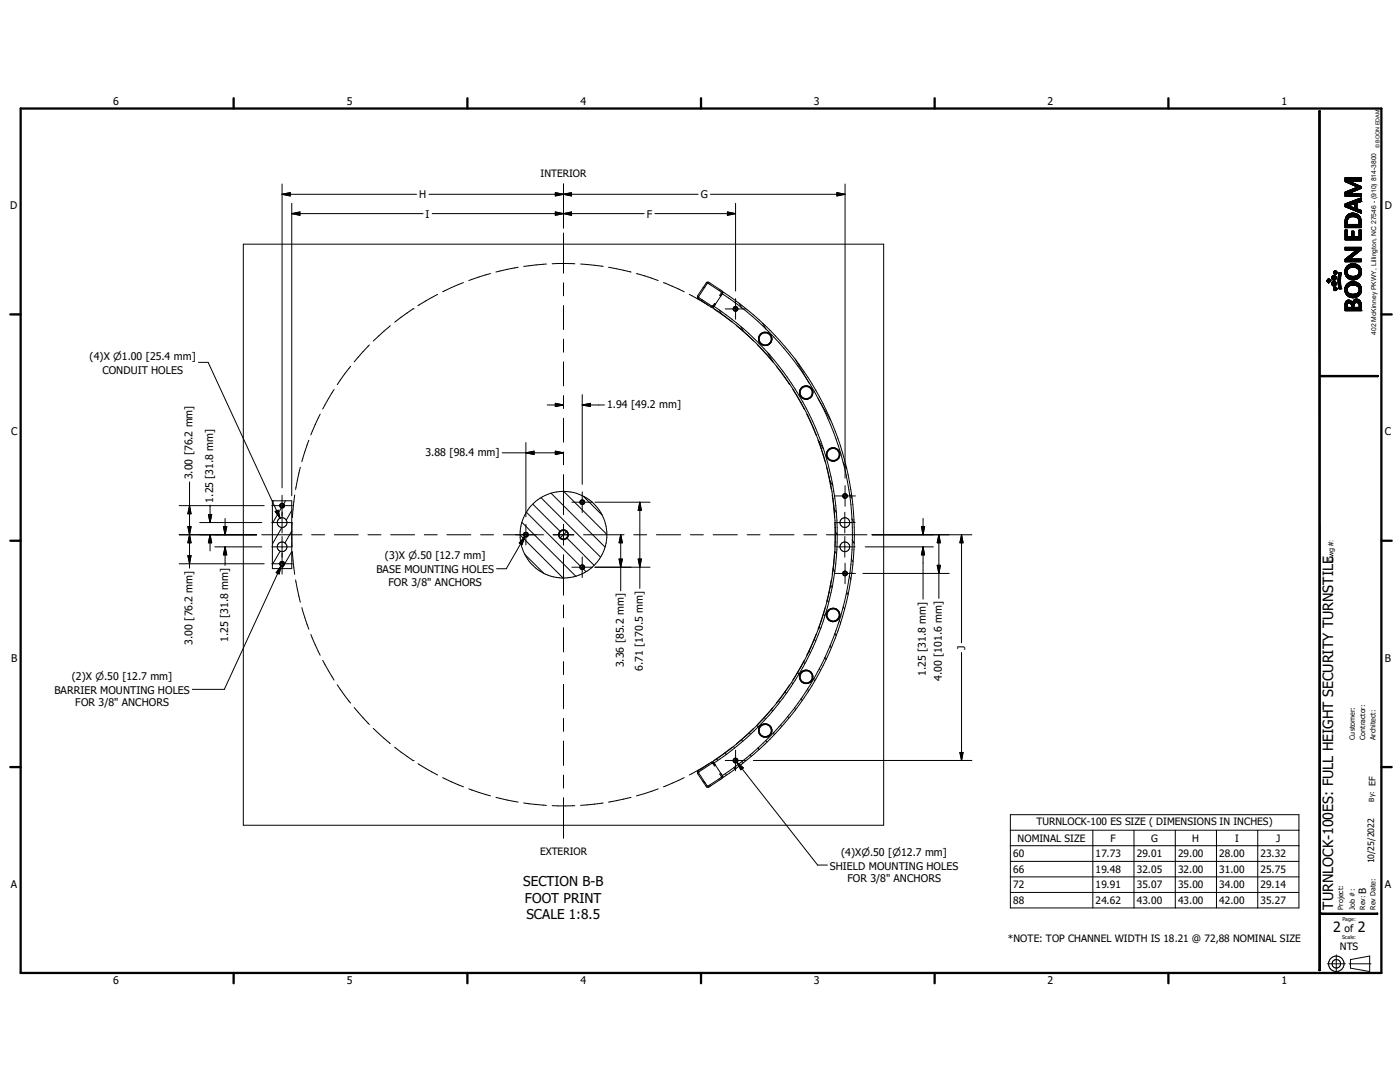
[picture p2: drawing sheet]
<svg xmlns="http://www.w3.org/2000/svg" width="279mm" height="216mm" viewBox="0 0 279 216" stroke-linecap="round" stroke-linejoin="round" font-family="sans-serif">
<defs><g id="words">
<g font-size="2.8">
<text x="266.1" y="181.5" transform="rotate(-90 266.1 181.5)">TURNLOCK-100ES: FULL HEIGHT SECURITY TURNSTILE</text>
<text x="266.1" y="186">2</text>
<text x="271" y="186">2</text>
</g>
<g font-size="2.7">
<text x="104.4" y="176.9">SECTION B-B</text>
<text x="104.8" y="180.1">FOOT PRINT</text>
<text x="105.1" y="183.3">SCALE 1:8.5</text>
</g>
<g font-size="2.1">
<text x="22.6" y="21">6</text>
<text x="69.2" y="21">5</text>
<text x="115.8" y="21">4</text>
<text x="162.4" y="21">3</text>
<text x="209.1" y="21">2</text>
<text x="255.7" y="21">1</text>
<text x="2" y="41.7">D</text>
<text x="83.6" y="39.5">H</text>
<text x="139.9" y="39.5">G</text>
<text x="276.3" y="41.7">D</text>
<text x="84.9" y="43.4">I</text>
<text x="129.1" y="43.4">F</text>
<text x="17.9" y="71.8">(4)X n1.00 [25.4 mm]</text>
<text x="20.4" y="74.6">CONDUIT HOLES</text>
<text x="121.2" y="81.4">1.94 [49.2 mm]</text>
<text x="2.2" y="86.9">C</text>
<text x="276.3" y="86.9">C</text>
<text x="38.4" y="95.7" transform="rotate(-90 38.4 95.7)">3.00 [76.2 mm]</text>
<text x="84.9" y="91">3.88 [98.4 mm]</text>
<text x="42.5" y="100.3" transform="rotate(-90 42.5 100.3)">1.25 [31.8 mm]</text>
<text x="76.8" y="111.6">(3)X n.50 [12.7 mm]</text>
<text x="75.1" y="114.4">BASE MOUNTING HOLES</text>
<text x="77.6" y="116.9">FOR 3/8&quot; ANCHORS</text>
<text x="38.4" y="128.6" transform="rotate(-90 38.4 128.6)">3.00 [76.2 mm]</text>
<text x="45.5" y="128.1" transform="rotate(-90 45.5 128.1)">1.25 [31.8 mm]</text>
<text x="192.6" y="129.7" transform="rotate(-90 192.6 129.7)">J</text>
<text x="2.2" y="132">B</text>
<text x="14.4" y="135.6">(2)X n.50 [12.7 mm]</text>
<text x="124.5" y="133.2" transform="rotate(-90 124.5 133.2)">3.36 [85.2 mm]</text>
<text x="128.3" y="133.8" transform="rotate(-90 128.3 133.8)">6.71 [170.5 mm]</text>
<text x="184.8" y="134.8" transform="rotate(-90 184.8 134.8)">1.25 [31.8 mm]</text>
<text x="188" y="135.8" transform="rotate(-90 188 135.8)">4.00 [101.6 mm]</text>
<text x="276.3" y="132">B</text>
<text x="10.9" y="138.4">BARRIER MOUNTING HOLES</text>
<text x="15" y="141">FOR 3/8&quot; ANCHORS</text>
<text x="165.6" y="173.5">SHIELD MOUNTING HOLES</text>
<text x="167.9" y="170.7">(4)Xn.50 [n12.7 mm]</text>
<text x="2.2" y="177.2">A</text>
<text x="169.1" y="176">FOR 3/8&quot; ANCHORS</text>
<text x="276.3" y="177.2">A</text>
<text x="22.6" y="196.3">6</text>
<text x="69.2" y="196.3">5</text>
<text x="115.8" y="196.3">4</text>
<text x="162.4" y="196.4">3</text>
<text x="209.1" y="196.4">2</text>
<text x="255.7" y="196.3">1</text>
</g>
<g font-size="2">
<text x="107.9" y="35.2">INTERIOR</text>
<text x="203.1" y="167.9">NOMINAL SIZE</text>
<text x="206.9" y="164.7">TURNLOCK-100 ES SIZE ( DIMENSIONS IN INCHES)</text>
<text x="221.7" y="167.9">F</text>
<text x="229.7" y="167.9">G</text>
<text x="238" y="167.9">H</text>
<text x="246.5" y="167.9">I</text>
<text x="254.7" y="167.9">J</text>
<text x="107.8" y="170.6">EXTERIOR</text>
<text x="202.2" y="171">60</text>
<text x="218.6" y="171">17.73</text>
<text x="226.9" y="171">29.01</text>
<text x="235.1" y="171">29.00</text>
<text x="243.3" y="171">28.00</text>
<text x="251.6" y="171">23.32</text>
<text x="202.2" y="174.2">66</text>
<text x="202.2" y="177.2">72</text>
<text x="218.6" y="174.2">19.48</text>
<text x="218.6" y="177.2">19.91</text>
<text x="226.9" y="174.2">32.05</text>
<text x="226.9" y="177.2">35.07</text>
<text x="235.1" y="174.2">32.00</text>
<text x="235.1" y="177.2">35.00</text>
<text x="243.3" y="174.2">31.00</text>
<text x="243.3" y="177.2">34.00</text>
<text x="251.6" y="174.2">25.75</text>
<text x="251.6" y="177.2">29.14</text>
<text x="272.7" y="178.4" transform="rotate(-90 272.7 178.4)">B</text>
<text x="202.2" y="180.3">88</text>
<text x="218.6" y="180.3">24.62</text>
<text x="226.9" y="180.3">43.00</text>
<text x="235.1" y="180.3">43.00</text>
<text x="243.3" y="180.3">42.00</text>
<text x="251.6" y="180.3">35.27</text>
<text x="268.3" y="186">of</text>
<text x="201.2" y="188">*NOTE: TOP CHANNEL WIDTH IS 18.21 @ 72,88 NOMINAL SIZE</text>
<text x="267.4" y="189.6">NTS</text>
</g>
<g font-size="1.7">
<text x="274.5" y="156.9" transform="rotate(-90 274.5 156.9)">EF</text>
<text x="274.2" y="172.3" transform="rotate(-90 274.2 172.3)">10/25/2022</text>
</g>
<g font-size="1.4">
<text x="266.1" y="112.2" transform="rotate(-90 266.1 112.2)">Dwg #:</text>
<text x="270.4" y="147.6" transform="rotate(-90 270.4 147.6)">Customer:</text>
<text x="272.4" y="147.6" transform="rotate(-90 272.4 147.6)">Contractor:</text>
<text x="274.5" y="147.6" transform="rotate(-90 274.5 147.6)">Architect:</text>
<text x="274.2" y="160" transform="rotate(-90 274.2 160)">By:</text>
<text x="268.1" y="181.5" transform="rotate(-90 268.1 181.5)">Project:</text>
<text x="270.4" y="181.5" transform="rotate(-90 270.4 181.5)">Job #:</text>
<text x="272.5" y="181.5" transform="rotate(-90 272.5 181.5)">Rev:</text>
<text x="274.5" y="181.5" transform="rotate(-90 274.5 181.5)">Rev Date:</text>
</g>
<text font-size="1.3" x="274.6" y="66.8" transform="rotate(-90 274.6 66.8)">402 McKinney PKWY, Lillington, NC 27546 - (910) 814-3800</text>
<g font-size="1.1">
<text x="275.3" y="29.6" transform="rotate(-90 275.3 29.6)">© BOON EDAM</text>
<text x="267.9" y="183.7">Page:</text>
<text x="267.9" y="187.3">Scale:</text>
</g>
</g></defs>
<g fill="none" stroke="#000" stroke-width=".2">
<path d="M56.3 36.7v60.6M56.3 38.8h26.8M56.3 38.8l1.6-.4v.7zM85.6 38.8h53.7M110.8 38.4l3.3 .7v-.7l-3.3 .7zM112.5 36.7v8.8M141.8 38.8h26.8M167 38.4l1.6 .4-1.6 .3zM168.6 36.7v58.7M268.4 39.1h.1M268.4 35.5v.7M268.4 38.3v.8"/>
<path d="M268.4 38.3l.9 .8M268.4 35.5l1.4 1.3 .3-.3 1.2 1.2M268.4 35.5h.1l.7 .6M268.4 36.2l2.5 1.1M268.4 35.5h3.3M268.4 39.1h3.3M268.5 38.3l.8 .8 .5-.5 .6 .5 .5-.5 .6 .5M268.5 35.5l1.4 1.4 .3-.3M268.6 38.3l1 .8 .5-.5 .6 .5M268.7 35.5l-.3 .2 1 .9 .3-.2M268.9 35.5l.6 .6 .7-.6 .7 .6 .6-.6M268.9 39.1l.6-.5 .5 .5"/>
<path d="M269 35.5l-.6 .6 .3 .3 .9-.9 .7 .6 .7-.6 .6 .6M269.1 38.1l-.7 .6 .4 .4M269.1 35.5l-.7 .6 .2 .2 .9-.8 .6 .6 .7-.6 .6 .6 .3-.3-.4-.3-.6 .6M269.1 36.5l.3-.3 .7 .8M269.1 38.1l.4 .4M269.1 35.5l.7 .6 .6-.6 .7 .6 .6-.6M269.2 36.1h.1M269.2 38.1l.4 .4M269.2 36.1h2.5M269.2 36.1l2.5 1.1M269.2 38.6h2.5M269.2 38l-.8 .8 .4 .3 .6-.5 .5 .5 .5-.5 .5 .5 .5-.5 .3 .3"/>
<path d="M269.2 39.1l.5-.5 .5 .5 .6-.5 .5 .5 .4-.4-.2-.1-.5 .5M269.2 36.2l-.3 .2M269.3 38.6l.5 .5 .6-.5 .5 .5 .5-.5M269.3 36.2l-.3 .3 .3-.3M269.3 35.5l-.8 .8M269.3 38.6l-.4-.4-.5 .4 .6 .5 .5-.5M269.4 38.5l-.4-.4-.6 .6 .5 .4 .5-.5 .6 .5 .6-.5M269.4 38l.4 .4-.4-.4-1 .9 .3 .2 .5-.5M269.4 36.3l-.3 .2M269.4 35.5l-.8 .8M269.5 36.3l.7 .7M269.5 36.7l.3-.3 .7 .8 .3-.3"/>
<path d="M269.5 36.3l-.3 .3M269.5 35.5l.7 .6 .6-.6 .7 .6 .2-.2-.5-.4-.7 .6-.6-.6-.6 .6-.7-.6-.2 .1 1.2 1.1 .3-.3 .7 .8M269.5 36.3l-.2 .3M269.6 36.1l-.7-.6-.5 .4 .5 .6 .3-.3 .8 .7 .3-.3M269.6 36.3l-.3 .3M269.7 38.6l.5 .5 .5-.5 .5 .5 .4-.5M269.7 38.4l-.4-.4-.9 .8 .3 .3 .5-.5M269.7 35.5l-.9 .9M269.7 36.8l.3-.3 .7 .7 .3-.3M269.7 37.8l.5 .4M269.8 37.8l-1.4 1.3M269.8 37.8l.4 .4"/>
<path d="M269.9 38.6l-.5 .5-.9-.8-.1 .1 .8 .7 .6-.5 .5 .5 .5-.5 .5 .5 .4-.3M269.9 38.3l-.4-.4-1.1 1.1M269.9 36.5l-.3 .3 .3-.3M269.9 38.6l-.5 .5M269.9 37.8l.4 .3M269.9 35.5l.7 .6M270 38.6l.5 .5 .5-.5 .5 .5 .2-.1-.4-.4-.5 .5-.6-.5-.5 .5-.9-.9-.4 .4 .6 .5M270 37.7l.4 .4 1-1 .3 .3-.4 .3M270 35.5l-.6 .6-.7-.6-.3 .3 .9 .8 .3-.3 .8 .8 .3-.3M270 36.5l-.3 .3M270.1 35.5l-.7 .6-.6-.6-.4 .3 .8 .8 .3-.3M270.1 38.6l.5 .5"/>
<path d="M270.1 36.6l-.3 .2M270.1 37.7l.4 .4M270.1 36.6l-.3 .3M270.2 35.5l.6 .6 .7-.6 .2 .1-.5 .5-.7-.6M270.2 37l.3-.3 .9 1M270.2 36.6l-.3 .3M270.3 37.6l.4 .4M270.3 36.6l1.1 1.1M270.3 37.1l.3-.3-.3 .3M270.3 36.6l-.3 .3 .3-.2 1.1 1M270.3 39.1l.6-.5 .5 .5M270.4 40l.5 .5 .8-.8-.2-.2-1.1 1.1-.5-.4-1.2 1.1"/>
<path d="M270.4 38.1l-.4-.4-1.6 1.4 1.3-1.2 .4 .3M270.4 36.7l-.3 .3M270.4 39.9l.6 .5M270.4 37.1l.4-.3 .8 .8M270.5 36.7l-.3 .3M270.5 38.6l.6 .5M270.6 39.9l.5 .5-.6-.5-1 1-.5-.4M270.6 36.8l.9 .9 .2-.2-.4-.4-1.2 1.1M270.6 38l-.4-.3-1 .9-.4-.4M270.6 35.5l.6 .6 .5-.4-.3-.2-.6 .6-.7-.6-.6 .6-.7-.6-.4 .4 .6 .6 .3-.3M270.6 37.5l.4 .4-.5-.4-.9 .9-.4-.4 .4 .4M270.7 39.9l.5 .5"/>
<path d="M270.7 35.5l-.7 .6M270.7 38.6l.5 .5M270.7 36.8l.8 .9M270.7 39.8l.5 .6 .5-.5-.4-.3-1 1.1-.5-.5M270.7 39.9l-1 .9-.5-.4M270.7 35.5l-.6 .6-.7-.6-.8 .8M270.7 37.4l.4 .4 .6-.6-.8 .7-.4-.4M270.8 39.8l.5 .5M270.8 39.8l-1 1-.5-.4-.9 .8 3.3 1.4M270.8 37.4l.4 .4M270.8 39.8l.6 .5M270.8 37.4l-.9 .9-.4-.4"/>
<path d="M270.9 37.4l.3 .4 .5-.5-.2-.2-.9 .9-.4-.4-.9 .9-.4-.4M270.9 37.9l-.5-.4-1 1-.4-.4M270.9 36.9l.7 .7 .1-.1-.5-.5-.3 .3M270.9 37.3h.1M270.9 39.8l.5 .5M270.9 36.9l-.3 .3M270.9 37.3l-2.5 1M270.9 35.5l.7 .6 .1-.1-.5-.5M271 36.9l-.3 .3M271 39.7l-1.1 1.1-.4-.5-1 1M271 36.9l.6 .7M271 39.7l.5 .6"/>
<path d="M271 35.5l-.7 .6-.6-.6-.9 .9M271.1 38.6l.6 .5-.5-.5-.6 .5M271.1 37l.6 .5M271.1 37l-.3 .3M271.1 35.5l-.6 .6-.7-.6-.6 .6M271.1 38.6l.5 .5M271.1 39.7l.6 .5M271.2 37.8l-.4-.4-1 .9-.4-.4M271.2 38.6l-.5 .5-.5-.5-.6 .5-.9-.9-.3 .3 .7 .6 .5-.5 .5 .5M271.2 39.7l.5 .4M271.2 37l-1.2 1.3-.4-.4-1.2 1.1 .2 .1 1.5-1.4 .3 .4M271.3 39.6l.4 .5-.2 .2-.5-.5"/>
<path d="M271.3 39.6l-1.1 1.1M271.3 39.6l.4 .4-.4 .3-.5-.5M271.3 36.1l.4-.4-.3-.2-.7 .6-.7-.6-.7 .6-.7-.6-.2 .2 1.1 1M271.3 37.1l-1.1 1.1-.3-.4 .4 .4M271.3 35.5l.4 .3-.4 .3-.7-.6-.7 .6-.7-.6-.8 .7M271.4 37.1l-1.1 1M271.4 39.6l.3 .3-.6 .5-.5-.5-1 1-.5-.5-.7 .7 .2 .2 1.2-1.1 .4 .5M271.4 39.6l.3 .2-.7 .6M271.4 37.1l-.9 1M271.5 38.6l.2 .3-.3 .2M271.5 39.6l.2 .2M271.5 39.6l.2 .1-.7 .8"/>
<path d="M271.6 38.6l-.6 .5-.5-.5-.6 .5M271.6 37.2l-.8 .7-.4-.4 .4 .5-.5-.4M271.6 35.5l.1 .1-.6 .5-.7-.6-.6 .6-.6-.6-.8 .7 .1 .1 .8-.8 .6 .6M271.6 37.2l-.6 .7-.3-.5-1 1-.4-.4M271.6 39.5h.1M271.6 35.5l-.6 .6-.6-.6-.7 .6-.7-.6-.6 .5 .4 .4 1-.9 .6 .6 .7-.6 .5 .6M271.6 38.6l.1 .1M271.7 35.5v.6M271.7 37.2v.4M271.7 38.6v.5M271.7 39.6l-1.3 1.3 .4 .4-.6 .7 .6-.6M271.7 39.5l-1.3 1.3 .4 .4-.7 .7"/>
<path d="M271.7 38.6l-.6 .5-.5-.5-.5 .5-.5-.5-.5 .5-.7-.7 .2-.1 .9 .8 .5-.5 .5 .5M271.7 38.9l-.4-.3-.5 .5-.5-.5-.5 .5M271.7 37.4l-.3 .3M271.7 36l-.2 .1-.6-.6-.7 .6-.6-.6-.9 .8M271.7 35.5l-.8 .6-.6-.6-.6 .6M271.7 37.6l-2.5 1M48.6 48.7h127.8v116h-127.8zM58.2 40.6v58.3M58.2 42.6h26.2M58.2 42.6l1.7-.3v.7zM86.3 42.6h42.3M87.3 58.7l-3.9 2.3"/>
<path d="M92.5 56.4l-4.2 1.8M97.9 54.6l-4.3 1.4M103.4 53.3l-4.4 1M109 52.7l-4.5 .5M110.2 52.6h4.5M110.8 42.3l1.7 .3-1.7 .4zM112.5 46.5v8M112.5 56.4v2.6M112.5 42.6l1.6-.3v.7zM115.9 52.7l4.5 .5M121.5 53.3l4.4 1M127 54.6l4.4 1.4"/>
<path d="M130.7 42.6h16.1M132.4 56.4l4.1 1.8M137.6 58.7l3.9 2.3M140.2 59.9l-.2 .1M140.7 57.2l-.4 .3M141.8 56.6l-.2 .1M143.7 57.8l-.2 .2M144.2 58.6l.2-.3a57.9 57.9 0 0 1 0 96.8l-.2-.3M144.2 58.6a57.5 57.5 0 0 1 0 96.2M144.2 58.6l-1.7 2.5M144.2 58.6l-.4 .5-.2-.2 .4-.5-.1-.2-2.5-1.6h-.3l-1.7 2.7 2.7 1.8 .5-.6 .2 .2-.3 .4M144.2 58.6v-.2l-.2-.4-2.5-1.6h-.5l-1.8 2.6v.3l.1 .2 2.6 1.8"/>
<path d="M145.2 42.3l1.6 .3-1.6 .4zM146.8 40.6v17.5M146.8 59.6v4.1M264.8 56l.4 .5M264.8 56l.5 .4M264.9 55.9l.4 .4M265 55.8l.4 .5M265 55.8l.2-.2-.4 .4M265 55.8l.4 .4M265 55.7l.5 .5M265.1 55.6l.4 .5-.4-.4M265.1 55.6l.5 .5"/>
<path d="M265.2 55.5l.4 .5-.4 .5-.4-.5zM265.3 55.6l-.5 .5M265.3 55.7l-.4 .4M265.3 55.7l-.4 .5M265.4 55.8l-.5 .4M265.4 55.8l-.4 .5M265.5 55.9l-.4 .4 .4-.4M265.6 56l-.5 .4M265.8 56.6l.5 .5 .4-.5M265.8 56.5l.5 .6M265.8 56.5v.2M265.8 55.5v.1"/>
<path d="M265.8 56.7v.1M265.8 55.5l.3 .4M265.8 55.3l.6 .6M265.8 55.6v.1M265.8 56.8l.2 .2M265.8 56.4l.6 .6M265.8 55.7l.2 .1M265.8 55.2l.6 .7M265.8 55.2v.3M265.9 55.7l.6-.6-.6 .6M265.9 56.3l.6 .6M265.9 55.1l.6 .7"/>
<path d="M265.9 56.3l-.1 .2M265.9 56.3l.7 .6M265.9 55.1l.7 .7M265.9 56.2l.7 .7M266 55l.7 .6M266 55l-.2 .2M266 55.8v.1M266 55l-.2 .2 .6 .7M266 55l.6 .6M266 55.9l.7-.6-.6 .6M266 55h.1M266 55.9h.1"/>
<path d="M266 57h.4M266.1 56.2l.6 .6M266.1 56.2l-.3 .3 .6 .5M266.1 55l.6 .6M266.1 56.2l.6 .5M266.1 54.4l.4 .3 .3-.3M266.1 57.7l.4 .3 .3-.3M266.1 57.6l.4-.3 .3 .3M266.1 54.4l.4-.3 .3 .3M266.1 54.4v.1M266.1 57.7h.1M266.1 57.7l.2 .3"/>
<path d="M266.1 57.6l.5 .4M266.1 54.5l.1 .1M266.1 54.3l.5 .4M266.1 57.6l.4 .4M266.1 54.3l.4 .4M266.1 54.3v.1M266.1 55.9h.1M266.1 56.2l-.2 .1M266.1 57.6v.1M266.2 57.5l.4 .5M266.2 56.2l-.4 .3M266.2 57.5l-.1 .1"/>
<path d="M266.2 57.5l.5 .4M266.2 54.2l.5 .5M266.2 54.6h.1M266.2 54.2l-.1 .1M266.2 57.8v.1M266.2 57.4l.5 .5M266.2 56.1l-.4 .5 .4 .5 .5-.5-.4-.4-.5 .5M266.2 54.6l.1 .1M266.2 54.2h.1M266.2 55h.1M266.2 55h-.2M266.2 56.1l.1 .1"/>
<path d="M266.2 56.1l-.1 .1M266.2 57.9h.1M266.2 57.4v.1M266.3 55l-.5 .4 .5 .5M266.3 55l.4 .4-.4 .5M266.3 54.2l.4 .4M266.3 57.4l.5 .5M266.3 54.1l.5 .5M266.3 55l-.5 .5 .4 .4 .5-.5M266.3 54.7h.1M266.3 54.1l-.1 .1M266.3 57.9l.1 .1"/>
<path d="M266.3 56.2l.4 .3M266.3 55l.4 .3M266.3 54.1l-.1 .2 .4 .4M266.3 56.2l-.5 .5 .3 .3 .6-.5M266.3 57.4l-.1 .1M266.3 55.9h-.1M266.3 55h.2M266.3 56.2h.1M266.4 54.1l.4 .4M266.4 55l-.6 .5M266.4 57.3l.4 .5M266.4 54.7h.1"/>
<path d="M266.4 54.1h-.1M266.4 58h.1M266.4 57.3l-.2 .1M266.4 56.2l-.6 .6M266.4 57.3l.4 .4M266.4 55l-.6 .6M266.4 57.3l-.3 .3M266.4 54.1l-.3 .2M266.4 54.7h.2M266.4 54.1h.1M266.4 54.1h.2M266.4 55.9h-.1"/>
<path d="M266.4 56.2l.3 .2M266.4 57.3h.2M266.4 58h.2M266.4 57.3h.1M266.4 55l-.6 .6 .2 .2M266.4 54.1l.4 .3M266.5 56.2l-.7 .6M266.5 55l.1 .2M266.5 55l-.7 .7M266.5 57.3l-.4 .4M266.5 56.3l-.6 .6M266.5 54.1l-.4 .3"/>
<path d="M266.6 57.3l.2 .3M266.6 54.1l.2 .2M266.6 54.1h.1M266.6 56.9l-.2 .1M266.6 57.3h.1M266.6 57.3l-.5 .4M266.6 56.9l-.1 .1M266.6 56.3l-.7 .7M266.6 55.1l-.7 .7M266.6 54.1l-.5 .4M266.6 55.2l-.6 .6M266.6 57.3l-.4 .5"/>
<path d="M266.6 54.1l-.4 .4 .1 .2M266.6 54.7h.1M266.6 55.2l.1 .1M266.6 57.3l.1 .1M266.6 58h.1M266.6 56.4l-.6 .6M266.6 56.8l-.6-.6-.2 .2 .7 .6M266.7 56.4l-.3-.2-.6 .6 .2 .2M266.7 56.8l-.3 .2M266.7 57.4l.1 .1M266.7 55.6l-.3 .3M266.7 54.1l-.5 .5"/>
<path d="M266.7 54.1l.1 .1M266.7 56.4v.1M266.7 56.8l-.1 .1M266.7 54.1v.1M266.7 56.5l-.6 .5M266.7 55.5l-.4 .4M266.7 55.5l-.5-.5-.4 .4 .5 .5M266.7 55.3l-.6 .6M266.7 57.4l-.5 .5M266.7 56.7l-.4 .3M266.7 54.7h-.1M266.7 55.5v.1"/>
<path d="M266.7 55.3v.2M266.7 56.5v.2M266.7 56.7v.1M266.7 57.4h.1M266.7 57.9l-.1 .1M266.7 54.6v.1M266.7 54.2l-.5 .4M266.7 54.2h.1M266.8 57.5v.1M266.8 54.2v.1M266.8 54.6h-.1M266.8 57.5l-.5 .5"/>
<path d="M266.8 57.5l-.5 .4M266.8 57.8l-.2 .2M266.8 54.5l-.2 .2M266.8 54.2l-.5 .5M266.8 54.3l-.4 .4-.3-.2M266.8 57.8l-.1 .1M266.8 57.6l-.4 .4M266.8 54.5v.1M266.8 54.3l-.4 .4M266.8 57.7l-.2 .3M266.8 57.6l-.4 .4-.3-.3M266.8 54.5h.1"/>
<path d="M266.8 57.7v.1M266.8 54.3v.1M266.8 57.6v.1M266.8 54.4v.1M266.8 57.7h.1M267 56.1l.5 .5-.4 .4M267 56l.5 .5-.4 .4M267 56l.1 .4M267.1 55.6l.4 .5-.4 .5 .5 .6-.4 .4h.1l.3-.3M267.1 55.6l.4 .5-.4 .4 .5 .5-.4 .4 .2 .2M267.1 55.6l.5-.5-.4-.4 .2-.3 .2 .2-.5 .6 .4 .4M267.1 56.4v.4"/>
<path d="M267.1 55.6l-.1 .4M267.1 56.9l.5 .5-.2 .2M267.1 55.2l.4 .5M267.1 56.8l.1 .8M267.1 55.2v.4M267.1 55.1l.4 .4-.5 .5M267.1 54.9l.4 .4-.5 .5 .5 .5-.4 .4 .5 .6M267.1 57.1l.5 .5M267.1 54.9l.4 .4-.4 .5 .4 .5M267.1 54.8l.4 .4M267.1 54.8v.4M267.2 57.5l.1 .1"/>
<path d="M267.2 54.6l.4 .4-.5 .5 .4 .5M267.2 54.6l.2-.2 .2 .3M267.2 54.4l.4 .5M267.2 57.6h.4M267.2 54.4h.4M267.2 54.4l-.1 .4M267.2 54.4l.4 .4-.5 .5 .4 .5-.4 .5 .4 .5M267.3 54.4l-.1 .1M267.5 54.4l.1 .2-.5 .5 .4 .4-.5 .5M267.5 56.4l-.4 .4 .5 .5M267.5 55.6l-.5 .6 .5 .5-.4 .4 .5 .5-.5-.4 .4-.5-.5-.5 .5-.5M267.5 56.2l-.4-.5 .5-.5-.4-.4 .3-.4 .1 .1-.5 .5 .4 .4-.5 .5 .5 .5"/>
<path d="M267.5 55.8l-.4 .5M267.5 56.2l-.4 .5M267.5 56v.4M267.5 56.6l-.4 .4 .5 .5-.1 .1-.3-.3M267.5 55.6l-.5 .5 .5 .4-.4 .4 .5 .6-.1 .1-.3-.2 .4-.5-.5-.5M267.5 56.4l-.4 .4M267.5 55.2v.4M267.5 56.4l.1 .8M267.5 55.6v.4M267.6 56.8l-.4 .5M267.6 55l-.5 .5 .4 .5-.4 .5 .5 .5M267.6 57.1l-.4 .4"/>
<path d="M267.6 54.8l-.5 .6 .4 .5-.4 .5 .5 .5M267.6 57.3l-.4 .3M267.6 57.2l-.4 .4M267.6 54.7l-.5 .5M267.6 54.8l-.1 .4M267.6 57.2v.4M267.6 54.7l-.3-.3-.1 .1 .4 .4-.5 .5M267.6 54.4l-.5 .6 .4 .4M267.6 57.6h.1M267.6 54.5l-.5 .3M267.6 54.4v.4M268.4 57.7l.6 .6-.4 .3"/>
<path d="M268.4 54.4l1.4 1.4 .9-.8M268.4 54.2l1.7 1.7 1.6-1.7M268.4 54.1l.5 .5-.3 .4M268.4 54.4v.2M268.4 54.1v.3M268.4 58.1l1.3 1.3 .7-.7M268.4 57.5l.5 .4-.4 .4M268.4 57.6l.5 .6-.3 .3M268.4 54l.5 .5-.4 .4M268.4 54.6l1.3 1.2 .6-.7 .6 .5M268.4 54l.5 .4-.4 .4M268.4 54.5l1.3 1.3"/>
<path d="M268.4 54.6l.1 .3M268.4 57.5v.6M268.4 53.9v.2M268.4 58.1v.2M268.4 49.4h.1M268.4 52.2h.1M268.4 45.4h.1M268.4 58.2l1.2 1.2 .7-.7M268.4 58.3l1.1 1 .6-.6 .6 .6M268.4 57.4l.4 .5-.3 .4M268.4 57.4l.4 .3M268.4 53.8l.4 .4-.4 .4"/>
<path d="M268.4 54.7l1.2 1.1M268.4 51.7l.5 .5 .5-.5 .5 .5 .6-.5 .5 .5M268.4 49.4l.5 .5 .6-.5 .5 .5M268.4 46.5l.5-.5-.2-.1-.3 .3 .5 .5-.5 .4 .8 .8M268.4 46.6l.5 .4-.5 .5M268.4 46.1l.2-.2 .3 .3-.5 .4 .5 .5-.5 .4 .4 .4 .6-.7 .7 .7 .6-.7M268.4 47.6l.5-.5-.5-.4 .5-.4-.4-.4-.1 .1 .5 .4-.5 .5 1 1M268.4 47.7l.2 .2M268.4 47.6l.3 .3M268.4 45.2l.2 .2 .7-.6 .7 .6M268.4 44l.5 .4-.5 .5 .6 .5M268.4 44.2l.5 .4-.5 .5"/>
<path d="M268.4 40.7l1 .9 .4-.3 .8 .8 .4-.4M268.4 40.7l.9 .9M268.4 40.7v.6M268.4 44v1.4M268.4 49.4v.5M268.4 51.7v.5M268.4 41.2l.1 .1M268.4 49.4h3.3M268.4 49.9h2.4M268.4 52.2h3.3M268.4 47.9h3.3M268.4 45.4h3.3"/>
<path d="M268.4 58.3l.1 .1M268.4 57.3v.2M268.5 43.8l.4 .4-.5 .5 .8 .7 .7-.6 .6 .6 .7-.6 .5 .5-.1 .1M268.5 43.9l.4 .4M268.5 43.8l-.1 .2M268.5 51.7l.5 .5M268.5 43.8l.4 .4-.5 .4 .9 .8M268.5 43.7l.4 .4-.5 .5 .9 .8 .6-.6 .8 .6M268.5 43.7l.4 .4M268.5 57.2l.4 .3M268.5 53.6l.4 .4-.5 .4M268.5 54.8l.9 .9"/>
<path d="M268.5 53.6l.4 .4M268.5 51.7l.6 .5 .5-.5M268.5 43.6l.4 .4M268.5 40.7l1 1M268.5 54.9l.1 .1M268.5 53.6l-.1 .3M268.5 43.6v.2M268.5 58.4l.1 .2M268.5 57.2l-.1 .1M268.5 57.1l.4 .4M268.5 43.5l.4 .4M268.5 40.6l-.1 .2 .8 .8 .3-.4"/>
<path d="M268.5 40.6l1.2 1.2 .4-.4M268.6 58.6l.6 .6 .5-.5M268.6 57l.3 .4M268.6 53.5l.3 .4-.4-.4M268.6 53.5l.3 .3M268.6 43.5l.3 .3M268.6 43.5l.8-.9 .6 .6 .7-.5 .8 .8M268.6 55l.1 .2M268.6 53.5l-.1 .1M268.6 43.5l-.1 .1M268.6 58.6l.1 .1M268.6 57l-.1 .2"/>
<path d="M268.6 55l.6 .6 .5-.5 .6 .7M268.6 53.5l.6-.7 .5 .5 .7-.6 1.3 1.3M268.6 53.4l.4 .4M268.6 56.9l.4 .4-.1 .1M268.6 53.4l.4 .3M268.6 43.3l.4 .4M268.6 56.9l.4 .4M268.6 55.1l.4-.3-.3 .4M268.6 51.6l.7 .6 .5-.5 .5 .5 .6-.5 .5 .5 .3-.2-.3-.3-.5 .5-.5-.5-.5 .5-.5-.5M268.6 53.3l.4 .4M268.6 43.3v.2M268.7 56.9l.3 .4"/>
<path d="M268.7 53.3l.3 .4M268.7 49.4l-.3 .2 .3 .3 .6-.5 .5 .5M268.7 43.3l.3 .3M268.7 40.6l.4 .5M268.7 55.2v.1M268.7 53.3l-.1 .2M268.7 58.7l.3 .4M268.7 56.9l-.1 .1M268.7 55.2l.4-.4-.4 .4M268.7 51.5l.7 .7 .5-.5 .5 .5 .5-.5 .6 .5M268.7 51.5l.7 .7 .5-.5 .6 .5 .5-.5M268.7 43.2l.4-.4 .5 .5"/>
<path d="M268.7 43.2l-.1 .1M268.7 53.2l.4 .4M268.7 51.5l.8 .7 .5-.5M268.7 51.5l-.3 .3M268.7 43.1l.5 .4M268.7 55.3l.4 .3M268.8 56.8l.4 .3M268.8 51.5l.7 .7 .6-.5 .6 .5M268.8 49.4l-.4 .3 .2 .2M268.8 45.9l-.4 .4 .5 .4-.5 .4 .7 .8 1.1-1.1-.4-.4 .2-.3 .2 .2-.4 .4 1.1 1.2 .8-.8M268.8 43.1l.4 .4M268.8 60l.6 .5"/>
<path d="M268.8 56.7l.4 .4M268.8 53.1l.4 .4M268.8 51.4l.8 .8M268.8 45.9l-.4 .5 .5 .5-.5 .4 .5 .6 .7-.7 .7 .7 .7-.7 .7 .6M268.8 43l.5 .4M268.8 43l-.1 .2M268.8 59.9l.7 .6M268.8 57.7l-.4 .4M268.8 51.4l.9 .8 .5-.5 .5 .5 .5-.5 .5 .4-.1 .1-.5-.5M268.8 53.1l.5 .4M268.8 54.4l.1 .1M268.8 54.1v.3"/>
<path d="M268.8 57.7l.1 .3M268.9 58l-.4 .4M268.9 57.6l-.5 .4M268.9 57.6l-.4-.3 .4 .3M268.9 54l-.5 .5 1.4 1.3 .7-.7M268.9 56.6l-.2 .3M268.9 54.5l-.4 .4M268.9 54.4l-.4 .4M268.9 54.1l-.4-.4 .4 .4-.5 .5M268.9 53.1l.4 .4M268.9 51.4l.8 .8 .5-.5 .6 .5 .5-.5 .4 .4M268.9 47.2l-.5 .4 .3 .3 .7-.7 .6 .7"/>
<path d="M268.9 46.2l-.3-.3-.2 .2 .5 .5-.5 .4 .9 .9 .9-.9-.4-.5 .3-.4 .1 .1M268.9 47.2l-.5-.4 .5-.5-.4-.4 .4 .5-.5 .4 1.1 1.1 .7-.7M268.9 45.9l-.5 .4 .5 .5-.5 .5 .6 .6 .7-.7 .6 .7M268.9 44.4l-.5 .4 .7 .6 .6-.6 .7 .6 .7-.6 .6 .6M268.9 44.6l-.5 .4 .4 .4 .7-.6 .6 .6 .7-.6 .6 .6 .3-.2-.5-.4M268.9 45.9h-.5v2M268.9 53.1l-.2 .2M268.9 54.5v.2M268.9 54l-.1 .1M268.9 44.3v.5M268.9 45.9v1.3M268.9 47.2h.9"/>
<path d="M268.9 44.8h2.3M268.9 58v.1M268.9 57.6l-.1 .1M268.9 59.9l-.3 .2M268.9 59.9l1.3 1.3M268.9 58.1l-.4 .4M268.9 57.5l-.5 .5M268.9 53.9v.1M268.9 43.9v.2M268.9 44.1v.2M268.9 58.1v.1M268.9 54.6l-.4 .3 .8 .8 .6-.6 .6 .7"/>
<path d="M268.9 43.9l-.5 .5M268.9 42.9l.5 .5-.5-.5M268.9 58.2l-.3 .5M268.9 58.2l-.3 .4M268.9 56.6l-.1 .1M268.9 56.6l.5 .4M268.9 54.7l-.3 .4M268.9 54.7l-.3 .3M268.9 53.8l-.5 .6M268.9 52.2l.6-.5 .5 .5M268.9 43.9l-.5 .5 1.1 1 .6-.6 .7 .6 .9-.9M268.9 45.4l.8-.6 .6 .6 .6-.6 .7 .6"/>
<path d="M268.9 47.2l.7 .7M268.9 53.8v.1M268.9 43.8v.1M268.9 57.4v.2M269 59.9l1.2 1.2M269 57.4l-.4-.4 .6-.6 .5 .5 .7-.7 1.3 1.3-.5 .4 .4 .4M269 58.2l-.4 .4M269 57.4l-.6 .5 1.5 1.5M269 54.7l-.4 .4M269 53l.4 .4M269 51.3l.4 .4M269 43.8l-.6 .5 .5 .5-.5 .4 .3 .2"/>
<path d="M269 42.9l.4 .4M269 56.5l.4 .5M269 49.9l-.5-.5 .4 .5 .5-.5 .5 .5 .6-.5 .8 .8M269 44.8l.7 .6M269 42.8l.5 .5M269 53.7l-.1 .1M269 43.7l-.1 .1M269 59.1l.4 .2M269 56.5l-.1 .1M269 59.9l1.2 1.1-1 1-.8-.8M269 58.3l-.3 .4M269 56.5l.5 .5"/>
<path d="M269 53l-.3 .3 .4 .3M269 53l.5 .4M269 49.9l.5-.5 .6 .5 .5-.5 .7 .7M269 44.8l-.5 .6 .6-.6 .7 .6 .6-.6 .7 .6M269 40.5l.5 .4M269 59.9h-.1M269 59.9h.2M269 59.9l-.5 .6 .3 .3M269 56.5l.5 .4M269 52.9l.5 .5 .8-.7 1.4 1.4M269 43.6l-.6 .7 .5 .4-.5 .4 .3 .3 .7-.6 .7 .6M269 43.6v.1"/>
<path d="M269.1 59.9l1.1 1.1-1 1-.8-.7 .5-.5-.4-.4M269.1 52.9l.5 .5M269.1 51.2l.4 .4M269.1 42.8l.5 .5M269.1 42.8l-.3 .2M269.1 41.1l.9-1 .8 .7-.4 .5 1.3 1.3M269.1 41.1l-.5-.5-.2 .2 .7 .7 .4-.3M269.1 53.6l-.1 .1M269.1 41.1l1.3-.5v.9M269.1 41.1l1.3 .4M269.1 41.1h.1M269.1 58.4l-.4 .4"/>
<path d="M269.1 56.5l.5 .4 .7-.7 1.4 1.4M269.1 47.2l-.7 .7M269.1 43.6l-.4-.4 .4 .4M269.1 41.1l.7 .7 .4-.3M269.1 41.1l-.3 .3M269.1 53.6l1.1-.9 1.5 1.5-1.7 1.7-1.6-1.7 1.5-1.6 .8 .9 .5-.5 .2 .2-.4 .4M269.1 56.4l.5 .5M269.1 54.9l-.4 .4M269.1 55.6l.2 .1M269.1 52.9l-.2 .2M269.1 56.4l-.1 .1M269.2 57.1l-.1 .1-.4-.4 .4 .4"/>
<path d="M269.2 51.2l.3 .4M269.2 53.6h-.1M269.2 59.9l-.8 .7 .4 .4-.4 .4 .6 .6 1.2-1.1-1.1-1-.6 .6 .3 .4M269.2 59.2l.5-.5 .7 .7M269.2 54.9l-.4 .4 .2 .2M269.2 51.2l.4 .3M269.2 49.4l.5 .5 .6-.5 .9 .8 .5-.5-.4-.3-2.9 2.8M269.2 49.9l-.6-.5-.2 .1 .4 .4 .5-.5 .5 .5 .5-.5 .9 .8M269.2 44.8l.6 .6 .7-.6 .6 .6 .6-.5M269.2 40.4l.4 .5-.4-.5M269.2 59.9h.1M269.2 53.5l-.4-.3 .4 .4"/>
<path d="M269.2 49.4l-.5 .5-.3-.2 .3-.3 .6 .5 .5-.5 .5 .5 .6-.5 .6 .6-.7-.6-.5 .5-.6-.5-.5 .5M269.2 51.1l.4 .4M269.2 47.2l-.7 .7-.1-.2 .6-.5 .7 .7 .7-.7 .6 .7M269.2 44.8l-.7 .6M269.2 42.7l.5 .5M269.2 41l-.4-.4 .5 .4 .9-1 .6 .6-.4 .4M269.2 43.5l-.2 .1M269.2 58.5l-.4 .4M269.2 53.5v.1M269.2 42.7l-.1 .1M269.2 58.5l.1 .1M269.2 57.1h.1"/>
<path d="M269.3 59.2l.5-.5 .6 .7 1.3-1.3-.5-.5 .4-.3-.9-1-.6 .6-.6-.6-1 1 .4 .4-.5 .4 1.3 1.3M269.3 58.5l-.5 .5M269.3 52.8l.5 .5M269.3 42.7l-.7 .6M269.3 42.7l.5 .5M269.3 55.7l.1 .1M269.3 52.8l-.2 .1M269.3 56.4h-.2M269.3 56.4l-.7 .7M269.3 56.4l.5 .5M269.3 55l-.5 .4M269.3 51.1l.3 .4-.4-.4"/>
<path d="M269.3 41l-.5-.5-.4 .5 .5 .4 .3-.3-.3 .3M269.3 51.1l.4 .3M269.3 41.6l.3-.3 .8 .7M269.3 59.9l.6 .5-.3 .3M269.3 59.9l-.9 .9 .4 .4M269.3 58.6l-.4 .4M269.3 56.3l.6 .6M269.3 51l-.9 .9 .3 .3M269.3 53.5h-.1M269.3 58.6h.1M269.3 59.9l.3 .1M269.4 51.7h.1"/>
<path d="M269.4 51.7l-.6 .5-.4-.4M269.4 51l.3 .4M269.4 42.6l-.8 .8 .4 .4M269.4 42.6l.6 .6 .6-.6M269.4 51.7h2.3M269.4 59.9l-1 1 .4 .4-.4 .4 .3 .3M269.4 58.6l-.5 .4M269.4 55l-.5 .5M269.4 53.4l-.5-.4 .4 .5M269.4 41l-.5-.5-.5 .5 .4 .4 .4-.3 .7 .7 .4-.3M269.4 41.6l.3-.3 .8 .8 .4-.4M269.4 42.6l-.2 .1"/>
<path d="M269.4 58.6l-.4 .5M269.4 56.3l.6 .6 .6-.6-.7 .6-.5-.6-.9 .9M269.4 55l.8 .8M269.4 52.8l-.9 .8M269.4 41.2l-.3 .3M269.4 55.8h.2M269.4 52.7l-.1 .1M269.4 43.3l-.2 .2M269.4 59.3l.2 .1M269.4 55h-.2l-.4 .3M269.4 52.7l.7 .6 .6-.6M269.4 51l.4 .3"/>
<path d="M269.4 44.8l-.6 .6M269.4 40.3l.5 .5M269.4 55l.2 .1M269.4 53.4l-.1 .1M269.4 58.6l.2 .1M269.4 57l-.2 .1M269.5 59.3l.6-.6 .6 .6M269.5 58.6l-.5 .5M269.5 56.3l.5 .6 .6-.6 1.1 1.1M269.5 58.6l.7 .8M269.5 55.1l-.5 .4 .5-.4M269.5 47.2l.6 .7 .7-.7 .6 .7"/>
<path d="M269.5 42.6l.6 .6M269.5 41.7l.3-.4-.3 .4M269.5 58.6l-.5 .5-.3-.4M269.5 43.3l.8-.7 1.3 1.3-.4 .4 .5 .4-.7 .7-.7-.6-.7 .6-.7-.6M269.5 42.6l.6 .6 .6-.5M269.5 41.2l-.3 .3M269.5 43.3h-.1M269.5 56.3l.7 .6M269.5 42.6l-1 .9 .4 .4M269.5 45.4l.7-.6 .6 .6M269.5 41.2l.8 .8 .5-.5M269.5 42.6h-.1"/>
<path d="M269.6 52.7l.6 .6 .5-.5M269.6 50.8l.3 .4M269.6 55.8h.1M269.6 52.7h-.2M269.6 59.4h.1M269.6 58.7l-.5 .5M269.6 52.7l-1.2 1.1 .4 .4-.4 .5M269.6 49.9l-.5-.5-.6 .5-.1-.1 .4-.4 .6 .5 .5-.5 .5 .5 .5-.5 .6 .6M269.6 49.4l.5 .5 .6-.5 .7 .7M269.6 50.8l.4 .4M269.6 44.8l.6 .6M269.6 41.3l-.3 .3"/>
<path d="M269.6 40.3l-1.1 1M269.6 58.7l.7 .7M269.6 55.1l-.5 .5M269.6 52.7l.7 .6M269.6 51.7l.5 .5 .5-.5 .5 .5 .5-.5 .1 .1M269.6 40.3l.5 .4M269.6 43.3h-.1M269.6 58.7l-.4 .5M269.6 52.7l.8 .7 .5-.5-.5 .4M269.6 55.1h.2M269.6 58.7h.2M269.6 56.9l-.2 .1"/>
<path d="M269.7 52.7l-1.3 1.2 .4 .4-.4 .4M269.7 51.7l.5 .5 .6-.5M269.7 53.3l-.5-.4 .4 .5M269.7 41.3l-.4 .3M269.7 40.2l.5 .5M269.7 56.2l-1.3 1.3 .5 .5-.4 .4 .9 .9M269.7 56.2l.7 .7M269.7 51.7l-.6 .5-.5-.6 .7 .6 .5-.5 .5 .5 .5-.5 .5 .5 .4-.3-.2-.2M269.7 50.7l.4 .4M269.7 42.6h-.2M269.7 42.6l-1.2 1.2M269.7 55.8l.5 .1"/>
<path d="M269.7 43.2l-.1 .1M269.7 43.2h.4M269.7 59.4h.2M269.7 56.2l-.4 .2M269.8 49.4l-.5 .5M269.8 50.7l.3 .4M269.8 46.4l.4 .5-.9 1-.9-.9 .5-.4-.5-.4 .3-.3 .2 .2-.5 .4 .5 .5-.5 .4 .5 .5 .7-.7 .6 .7 .7-.7M269.8 47.2l.6 .7 .7-.7 .5 .7M269.8 46.2l.1-.1 .3 .4-.4 .5 .9 .9 1-1.1-.5-.5 .4-.4 .1 .1-.5 .5M269.8 46.4l.2-.3 .2 .2-.4 .4 .4 .4-.8 .8-1-1M269.8 46.2l.4 .4-.4 .4M269.8 46.6l.3-.5-.3 .4 .4 .5"/>
<path d="M269.8 46.1h.4M269.8 46.1v1.1M269.8 44.8l-.7 .6M269.8 42.6l.7 .7 .5-.5M269.8 41.8l.3-.4 .9 .9M269.8 53.3l.7-.6 1.2 1.2-.4 .4M269.8 55.1l-.5 .6M269.8 50.6l.4 .4M269.8 46.1l.4 .5M269.8 42.5l-1.3 1.4 .4 .4-.5 .4M269.8 40.8l-.4-.5-.9 1M269.8 58.7l-.5 .6 .6-.6 .6 .7"/>
<path d="M269.8 53.3l-.5-.5-.8 .8M269.8 55.1l.2 .1M269.8 53.3l-.4 .1M269.8 53.3h.5M269.8 58.7h.2M269.8 56.9h-.2M269.8 56.9h.5M269.9 52.7l.7 .7 .5-.4M269.9 52.7l-1.5 1.4M269.9 43.2l.6-.6 1.1 1.1M269.9 42.5l-1.4 1.4M269.9 42.5l.8 .8"/>
<path d="M269.9 41.8l.3-.3 .9 .8 .4-.4M269.9 41.3l.8 .9 .4-.4M269.9 41.4l-.4 .3M269.9 52.6l-.3 .1M269.9 52.6h.3M269.9 42.5l-.2 .1M269.9 42.5h.2M269.9 59.4h.3M269.9 55.1l-.5 .6M269.9 51.2l-.4-.3 .4 .4M269.9 40.1l.9 .9-.4 .4 1 1M269.9 56.2l1 .9 .4-.4"/>
<path d="M269.9 53.3l.6-.6 1.2 1.1M269.9 40.1l.9 .9-.4 .4M269.9 41.4l-.3 .3M269.9 40.1l-1.2 1.3-.3-.3 .6-.6M270 56.2l-1.6 1.6 1.6 1.6M270 42.5l1.7 1.7M270 41.4l.8 .8 .4-.4M270 58.7l-.6 .6M270 52.2l.5-.5 .6 .5M270 51.2l-.4-.4-1.2 1.2 .3 .2 2.9-2.8h.1l-2 2M270 49.4l.5 .5 .6-.5 .5 .5M270 50.5l.3 .4"/>
<path d="M270 40.1l.8 .8-.4 .4 1.2 1.2-.6-.8M270 55.1l-.6 .6M270 51.7l.5 .5 .5-.5 .5 .5 .2-.2-.4-.3-.5 .5M270 49.4l-.5 .5-.6-.5-.5 .5M270 47.9l.7-.7 .6 .7M270 41.4l-.3 .3M270 56.2l1.7 1.7-1.5 1.5-1-.9M270 56.2l-1.6 1.6M270 55.2l.6 .6-.6-.7-.6 .6M270 50.4l.4 .5-.4-.4M270 41.4l.9 .8 .4-.3M270 56.2h-.3"/>
<path d="M270 56.2h.2M270.1 52.6l1.6 1.7-1.6 1.5-.8-.8-.4 .4M270.1 40.1l.7 .7-.4 .4 .4 .4-.4 .4M270.1 43.2l.2 .1M270.1 42.5l.1 .1M270.1 42.5l1.6 1.6-.5 .4 .5 .5M270.1 42.5l-1.7 1.7M270.1 60l.4 .4M270.1 51.7l-.5 .5M270.1 50.4l.4 .4M270.1 60l.5 .4M270.1 56.2l-.8 .9-.4-.5"/>
<path d="M270.1 53.3l-.6-.6-1 1 .3 .5M270.1 52.6l1.6 1.6M270.1 42.6l-.8 .8-.5-.4M270.2 56.2l1.5 1.6-1.6 1.6-1.7-1.7 1.5-1.5 .8 .8M270.2 58.7l.5 .6M270.2 50.3l.3 .4M270.2 40.1l.6 .6M270.2 46.7l-1.1 1.2-.7-.7M270.2 46.4l-.4 .5 .9 1 1-1-.5-.4 .5-.4-.2-.2-.3 .3 .5 .4M270.2 46.6l-.4 .4 .8 .9 1.1-1.1M270.2 47.1l-.7 .8M270.2 46.8l-1 1.1"/>
<path d="M270.2 46.2l-.4 .4 .4 .4M270.2 43.2l-.6-.6 .7 .6 .5-.5-.5 .6M270.2 42.6l-.8 .7M270.2 40l.6 .6M270.2 46.1v1.1M270.2 47.2h1M270.2 59.9l.5 .5 .5-.5M270.2 56.2l1.5 1.5-.5 .5M270.2 55.1l-.6 .7M270.2 52.7l-.8 .7M270.2 50.3l-1.8 1.8 .2 .1 2.9-2.8 .2 .2-1.1 1.1M270.2 42.6l1.4 1.3-.4 .5 .5 .4-.7 .6-.7-.6-.6 .6-.6-.6-.7 .6"/>
<path d="M270.2 52.6l.2 .1M270.2 42.6h.2M270.2 56.2h.2M270.2 56.2l-.8 .8-.5-.4M270.2 49.9l.6-.5 .6 .6M270.2 49.4l.9 .9-.9-.9-.5 .5-.6-.5-.5 .5M270.2 50.3l.4 .4M270.2 47.2l-.6 .7M270.3 59.8l.5 .6 .4-.6M270.3 58.7l.5 .5M270.3 55.1l-.7 .7M270.3 55.1l.5 .6"/>
<path d="M270.3 50.3l.4 .3M270.3 40l.5 .5M270.3 55.1l-.3 .1M270.3 53.3l.2 .1M270.3 58.7h-.3M270.3 56.9h.2M270.3 59.8l.6 .6 .4-.5-.5 .5M270.3 59.8l-.2 .2M270.3 51.7l.6 .5 .5-.5M270.3 59.8l.7 .6M270.3 52.7l-.7 .7M270.3 50.9l-.4-.4-1.5 1.5 .2 .2"/>
<path d="M270.3 43.3h.2M270.3 56.2l-.7 .7M270.3 58.7l.6 .5M270.3 52.7l1.4 1.4-.5 .5M270.3 51.7l-.5 .5-.9-.8 .9 .8M270.3 50.2l.4 .4M270.3 43.3l-.7-.7-1.1 1 .4 .4-.5 .5 1 .9 .6-.6M270.3 42.6l1.3 1.2M270.4 59.8l1.3 1.3-1 .9M270.4 56.2l1.3 1.4-.5 .4M270.4 58.7l.5 .5M270.4 52.7l-.7 .7"/>
<path d="M270.4 50.2l.4 .4M270.4 41.5l-.4 .4 .3-.4 .9 .9M270.4 52.7h.1M270.4 56.2l.1 .1M270.4 59.8l1.3 1.2-1 1-.9-.9 .4-.4M270.4 50.2l.4 .3M270.4 42.6l-.7 .7-.5-.6M270.4 40.7l1.3-1.1-1.3 1.2 .4 .5-.7 .6-.7-.7-.4 .3-.6-.6 .3-.3 .5 .4 .9-.9 .7 .6-.4 .5M270.4 40.7l.4 .5-.8 .7-.7-.8-.3 .4 .3-.3M270.4 41.5l.9 .9 .4-.4M270.4 41.1l.4 .5-.5 .4M270.4 41l.4 .4-.6 .6-.8-.8"/>
<path d="M270.4 42.6h.2M270.4 59.8h-.1M270.4 59.7l-.4 .4 .4 .4M270.4 49.4l-.5 .5-.5-.5-.6 .5-.4-.4 .1-.1 .6 .5 .6-.5 .5 .5 .5-.5 .7 .7M270.4 42.6l1.2 1.2-.4 .4M270.4 58.7l-.7 .7M270.4 59.7l1.3 1.3M270.4 56.2l-.6 .7-.6-.5M270.4 55.1l.6 .5M270.4 42.6l-.6 .6-.5-.5M270.4 42.1l.5-.4 .7 .9M270.5 58.7l.5 .5"/>
<path d="M270.5 58.7l.4-.2 .4 .4M270.5 53.4h.2M270.5 58.7h-.2M270.5 56.9l.2 .1M270.5 59.7l-.1 .1M270.5 59.7l1.2 1.2-1.1 1.1-.8-.8M270.5 56.3l-.7 .6M270.5 56.3l1.2 1.1M270.5 50.1l-2 2.1 2.8-2.8 .4 .3-.8 .8-.4-.4M270.5 43.3l-.8-.7-1.2 1.1M270.5 59.7l1.2 1.2-.4 .4 .4 .4-.3 .3-.7-.7M270.5 59.7l-.5 .5 .3 .3"/>
<path d="M270.5 52.7l-.6 .6-.5-.5M270.5 49.4l-.5 .5M270.5 50.1l.4 .3M270.5 52.7h.2M270.5 43.3h.2M270.5 59.4h-.3M270.5 56.3l.3 .1M270.5 56.9l.5-.4 .5 .5M270.5 55.1l.5 .4M270.5 42.6l-.6 .6-.6-.5M270.6 59.7l1.1 1.1-.4 .4M270.6 58.6l.4 .5-.5-.5-.7 .8"/>
<path d="M270.6 57l-.8-.8-1.4 1.5M270.6 51.7l-.5 .5-.6-.5-.5 .5-.6-.5M270.6 52.2l.5-.5 .5 .5M270.6 42.6l.1 .1M270.6 59.7h-.1M270.6 59.7h.2M270.6 52.7l-.6 .6-.6-.5M270.6 55.1l.5 .4M270.7 51.7l.5 .5 .4-.5M270.7 55.1l.4 .4M270.7 52.7l.9 1M270.7 43.3l.1 .1"/>
<path d="M270.7 55l.4 .5M270.7 52.7l.3 .2M270.7 55l-.4 .1M270.7 57l.2 .1M270.7 57l.5-.4-.4 .4M270.7 49.9l.4 .4M270.7 59.7l-.8 .7 .3 .3-.3-.3 .8-.7 1 1-.4 .4 .4 .4-.5 .5-.6-.7-.6 .7-.7-.7M270.7 55.7l-.6-.6-.6 .7M270.7 52.8l.9 .8-.4 .4M270.7 55l.5 .4M270.7 42.7l.2 .1M270.8 49.9h.1"/>
<path d="M270.8 59.7l.8 .9M270.8 56.3l-.7 .6M270.8 42.7l-.6 .5M270.8 42.2l.3-.4 .6 .5M270.8 49.9l-2.4 1.8M270.8 43.4h.1M270.8 59.7h.2M270.8 59.7l-1.1 1.1M270.8 59.3l-.6-.6-.6 .7M270.8 58.6l.4 .4M270.8 52.8l-.6 .5M270.8 43.4l-.9-.9-1.5 1.5 .5 .5"/>
<path d="M270.8 42.7l.7 .7-.4 .4M270.8 56.4l-.6 .5-.6-.6-1.2 1.1 .4 .4-.4 .4M270.8 44.8l.7 .6M270.8 41.1l-.4 .4M270.8 40.7l-.4 .4M270.8 40.5v1.2l.9 .3M270.8 56.4l-.5 .5M270.8 53.5l-.8-.9-1.6 1.7 1.6 1.6 .9-.9M270.8 52.8l.8 .7-.4 .4M270.8 40.5l-.5-.5-1 1-.4-.5M270.8 55.7l-.6 .2M270.8 59.2l-.3 .2"/>
<path d="M270.8 56.4h.2M270.9 56.4l.6 .7M270.9 52.8l-.6 .5M270.9 59.7l.7 .8-.3 .3M270.9 59.7l-1.2 1.2 1.2-1.2 .7 .6M270.9 54.9l.4 .4M270.9 54.9h.1l.4 .3M270.9 42.8l.5 .5-.3 .4M270.9 54.9l-.2 .1M270.9 42.8l.1 .1M270.9 57.1l.3 .3M270.9 56.4l-.6 .5-.7-.7-1.2 1.3"/>
<path d="M270.9 54.9l.4 .4-.1 .1M270.9 53.6l.4-.4-.3 .4M270.9 42.8l-.5 .5M270.9 58.5l.4 .4M270.9 55.6l-.5-.5-.7 .7M270.9 40.5l-.5-.5-1 1-.4-.5M271 56.4l-.6 .5M271 52.9l.5 .5-.4 .3M271 52.9l-.5 .5M271 42.8l-.6 .5M271 41.7l-.4 .4M271 59.7h.1"/>
<path d="M271 59.7l-1.2 1.2M271 56.5l-.5 .4-.7-.7-1.4 1.4 .5 .5-.4 .3M271 47.2l.6 .7M271 42.8l-.5 .5M271 55.6l-.2 .1M271 52.9l.2 .2M271 59.2h-.2M271 56.4l.2 .2M271 59.7l-1.2 1.3 1 1M271 44.8l-.7 .6M271 43.6l.1 .1M271 59.7l.5 .5"/>
<path d="M271 58.4l.4 .4-.3 .3M271 52.9l-.5 .5-.7-.7-1.4 1.3M271 54.8l.5 .3M271 50.3l-.4-.3 .4 .4M271 42.9l-.4 .4M271 53.6l.1 .1M271 42.9l.2 .1M271 59.7l.1 .1M271.1 59.8l-1.3 1.2M271.1 41.8l.6 .5-.2 .2M271.1 41.8l-.4 .3M271.1 59.1l-.5-.5-.8 .8"/>
<path d="M271.1 57.3l.4-.4-.4 .4M271.1 56.5l-.5 .5M271.1 58.3l.3 .4-.3-.3M271.1 43.7l.6 .6-.5 .5 .5 .4-.3 .2-.7-.6-.7 .6M271.1 42.9l-.5 .4M271.1 42.9l.2 .2M271.1 43.7v.1M271.1 59.8l-.7 .7M271.1 57.3l.6 .6-1.4 1.5-.8-.8-.4 .5M271.1 44.8l-.7 .6-.6-.6-.6 .6M271.1 42.9l-.4 .5M271.1 42.3l.4-.4 .2 .2-.3 .3"/>
<path d="M271.1 53.7l.1 .1M271.1 59.1l-.1 .1M271.1 59.8l-.6 .6M271.1 59.8l.4 .3M271.1 58.2l.4 .4M271.1 53l-.4 .4M271.1 53.8l.6 .6M271.1 47.2l-.6 .7M271.1 43l-.4 .4M271.1 43.8l.6 .6M271.1 43.8l.1 .1M271.1 59.8h.1"/>
<path d="M271.2 49.4l-.5 .5-.6-.5-.5 .5M271.2 43l-.4 .4M271.2 53.8v.1M271.2 43l.1 .1M271.2 58.2l-.1 .1M271.2 57.4v.2M271.2 59.8l-.6 .6M271.2 59l-.5-.4-.8 .8M271.2 55.4l-.4-.4-.9 .8-1.5-1.5 1.6-1.7 1.7 1.7-1.5 1.5M271.2 54.6l.4 .3M271.2 42.4l.4-.4h.1l-.4 .4M271.2 41.8l-.4 .4"/>
<path d="M271.2 43.9v.3M271.2 59.8l-.5 .6-.5-.5M271.2 58.1l.4 .4-.8 .7M271.2 56.6l.1 .1-.4 .4M271.2 54.6l-.1 .1 .4 .4M271.2 54.5l.4 .4M271.2 54l.5 .4M271.2 47.2l.5 .4-.2 .3M271.2 53.9v.1M271.2 58.1v.1M271.2 59l-.4-.5-.9 .9-1.5-1.5 1.7-1.7 1.6 1.6-1.6 1.6M271.2 56.6l-.4 .4"/>
<path d="M271.2 58l.4 .4M271.2 57.6l.5 .4M271.2 53.1l-.4 .4M271.2 54.4l.4 .4M271.2 54l.5 .5M271.2 46.6l.5 .5-.8 .8-.6-.7M271.2 53.1l.3 .4M271.2 46.6l.5-.4-.3-.3-.2 .2 .5 .4-.5 .4 .5 .5-.5 .5-.7-.7-.6 .7-.7-.7-.8 .6 .6-.6 .7 .7M271.2 46.5l.5 .5-.9 .9-1-1.1 .4-.4-.3-.3-.1 .2 .4 .4-.4 .4 .7 .8 .7-.7 .5 .6-.1 .1-.7-.7M271.2 46.2l.5 .5-.5 .5 .5 .4-.3 .3M271.2 47l.5 .5-.4 .4-.7-.7-.7 .7-.6-.7-.7 .7M271.2 46.9l.5 .4-.5 .6-.8-.7-.6 .7"/>
<path d="M271.2 46.9l.5-.5-.4-.5 .4 .4-.5 .5 .5 .4M271.2 46.1l.2-.2 .3 .3M271.2 44.5l.5 .5-.5 .4-.6-.6M271.2 44.8l-.6 .6M271.2 41.8l.5 .4-.3 .3 .3-.3-.3-.3-.4 .4M271.2 54.5v.1M271.2 54l.1 .1M271.2 44.2v.6M271.2 59l-.1 .1M271.2 56.6l.3 .4M271.2 58v.1M271.2 57.6l.1 .1"/>
<path d="M271.3 57.7l.3-.4-.4 .4 .5 .4M271.3 56.6l-.5 .5M271.3 54.3l.4 .4-1.1 1.1M271.3 55.4l-.5-.4 .4 .4M271.3 54.3l.3 .4M271.3 41.8l-.4 .4M271.3 54.1v.3M271.3 57.7l-.1 .3M271.3 54.4l-.1 .1M271.3 43.1l.1 .1M271.3 53.1l-.4 .4-.2-.1M271.3 43.1l-.4 .4"/>
<path d="M271.3 43.1l-.4 .4 .1 .1M271.3 41.9l-.3 .4M271.3 41.9l.4 .3M271.4 56.8l-.4 .4M271.4 43.2l-.4 .4M271.4 43.2l.1 .3M271.4 60l-.4 .4M271.4 53.3l-.4 .3M271.4 49.4l-2.9 2.8M271.4 41.9l-.4 .4M271.4 40.3l-.5-.5-1 1-.5-.5M271.4 53.3l-.4 .4"/>
<path d="M271.4 43.3l-.4 .3M271.4 56.9l-.3 .4M271.4 53.3l-.3 .4M271.4 43.3l-.3 .4M271.5 58.6l-.4-.3 .4 .4M271.5 43.5l-.4 .3M271.5 57l-.4 .4M271.5 55l-.5 .6M271.5 51.7l.2 .1-.4 .4-.6-.5-.5 .5M271.5 49.4l.2 .2-1.4 1.3-.4-.3 .3 .4M271.5 43.5l-.3 .4M271.5 58.6l-.6 .6-.5-.5"/>
<path d="M271.5 57l-.3 .4M271.5 53.5l-.3 .3M271.5 53.5l-.3 .4M271.5 55l-.3-.4 .3 .4M271.5 43.6l-.3 .3M271.5 53.5l.1 .1M271.5 43.5l.1 .2M271.5 58.6l-.3 .4M271.5 57l.1 .2M271.6 57.1l-.4 .4 .5 .5M271.6 55l-.7 .7-.6-.6M271.6 58.5l-.4-.3 .3 .4"/>
<path d="M271.6 51.7l-.6 .5M271.6 43.6l-.4 .4 .5 .5-1 .9-.6-.6-.7 .6M271.6 43.7l-.4 .3 .5 .5M271.6 41.9l-.4 .4M271.6 40.2l.1-.1-.5-.4-1.1 1-.4-.5-1.1 1.1M271.6 57.2l-.4 .4M271.6 57.1l-.4 .4M271.6 54.9l-.8 .8-.6-.6M271.6 53.6l-.4 .4M271.6 43.7l-.4 .4 .5 .5M271.6 43.7v.1M271.6 58.4l-.9 .9"/>
<path d="M271.6 53.7l-.4 .4M271.6 49.4l-2.2 2.2-.4-.3-.6 .6 .4 .3 2.8-2.8M271.6 43.8l-.4 .5 .5 .4-.8 .7M271.6 43.8l-.4 .4 .5 .4-.8 .8-.7-.6M271.6 40.2l-.5-.5-1.1 1-.5-.4M271.6 54.9l-.1 .1M271.6 53.6l.1 .1M271.6 43.8v.2M271.6 58.4l-.1 .2M271.6 57.2l.1 .1M271.6 58.3l-1 1-.6-.6M271.6 53.7l-.3 .5"/>
<path d="M271.6 53.7l-.4 .4 .5 .5M271.6 49.9l-.5-.5-.5 .5-.5-.5-.6 .5-.5-.5-.6 .4 .5-.4 .5 .5 .5-.5 .6 .5 .5-.5 .6 .5M271.6 44l-.4 .4 .5 .5-.5 .5-.7-.6-.6 .6-.6-.6-.7 .6-.2-.1 .5-.5 .7 .6M271.6 44l-.4 .5M271.6 42l-.4 .4M271.6 44l.1 .2M271.7 40.2h.1M271.7 57.4l-.4 .4 .4 .4-1.2 1.1-.6-.6-.5 .6M271.7 57.4l-.4 .4 .4 .4M271.7 53.8l-.4 .5 .4 .3M271.7 51.9l-.3 .3M271.7 52.2l-.5-.5-.6 .5"/>
<path d="M271.7 49.5l-1.7 1.7-.3-.4M271.7 49.8l-.5-.4-.5 .5M271.7 47.7l-.2 .2-.7-.7-.6 .7-.7-.7-.7 .7M271.7 47.3l-.6 .6M271.7 46.4l-.5-.4 .1-.1 .4 .4-.5 .5 .5 .4-.6 .7-.7-.7-.6 .7-.7-.7M271.7 46.9l-.9 1M271.7 46.7l-.5 .4 .5 .5M271.7 46l-.2-.1-.3 .3 .5 .4-.5 .4 .5 .4M271.7 46.3l-.5 .4 .5 .4M271.7 46l-.5 .4 .5 .4M271.7 45.9l-.5 .4M271.7 44.2l-.5 .5 .5 .4-.4 .3"/>
<path d="M271.7 45.3l-.2 .1-.6-.6-.7 .6-.7-.6-.6 .6-.5-.4 .5-.5-.5-.4 1.6-1.6 1.7 1.7-.5 .4 .5 .4-.4 .4-.6-.6-.8 .6M271.7 40.2v-.7l-3.3 1.2M271.7 42v.6M271.7 44.2v1.2M271.7 45.9v2M271.7 49.4v.4M271.7 51.7v.5M271.7 45.4h-.1M271.7 44.4l-1.1 1M271.7 42.4l-.1 .1M271.7 40l-.3 .3M271.7 49.8l-2.3 1.9"/>
<path d="M271.7 54.7l-.1 .2M271.7 53.7v.2M271.7 40.2l-.9 .3M271.7 45.9h-.5v1.3M271.7 58.3l-.1 .1M271.7 57.3v.2M271.7 57.5l-.4 .4 .4 .4M271.7 58.1l-1.3 1.3-.6-.7M271.7 57.6l-.5 .5 .4 .3M271.7 54l-.5 .4 .4 .4-.9 .9-.6-.6-.6 .7-1-1.1 .3-.4M271.7 54.5l-1.3 1.3-.7-.7-.5 .5M271.7 54.6l-1.2 1.2-.7-.7"/>
<path d="M271.7 54l-.5 .5M271.7 54.6v.1M271.7 53.9v.2M271.7 58.1v.2M271.7 57.5v.1M271.7 57.7l-1.7 1.7M271.7 54.4l-1.4 1.4-.7-.7-.5 .5M271.7 54.1l-.6 .6M271.7 54.1v.3M271.7 57.6v.4M271.7 54.4v.2M271.7 58v.1"/>
<path d="M39.6 72.3h1.9l14.4 31.1M66.7 77.7l-2.3 3.9M70 73.1l-2.7 3.6M73.7 68.8l-3 3.4M77.9 65l-3.4 3M82.4 61.6h.1M82.4 61.6l-3.6 2.7M112.5 61v4.8M112.5 67.7v2.6M112.5 72.2v4.8M112.5 78.9v2.6M116.2 78.8v17.9"/>
<path d="M142.4 61.6a53.9 53.9 0 0 1 21.1 26.6M142.5 61.1a54.5 54.5 0 0 1 24.6 45.6M142.5 61.1l-.2 .3 2.4 1.7M142.5 61.1l-.3 .2h-.3M142.7 60.8l-.8 .5M143.5 61.9l.5 .8M144.7 61.6h4.2M145.4 63.7l.7 .6M146.5 61.5l.6 .3M147 65l3.4 3M147.5 60.5l.5 .9M147.8 65.1l.5 1"/>
<path d="M151.2 68.8l3 3.4M151.5 67.7l-.1 .1M152.2 64.5l.7 1.2M152.9 66.3l-.1 .1M153.3 70.5l1 1.8M153.8 68.3l-.4 .4M154 67.5a1.34 1.34 0 0 0-2-1 1.34 1.34 0 0 0 0 2.3 1.34 1.34 0 0 0 2-1 1.34 1.34 0 0 0-1.2-1.5 1.34 1.34 0 0 0-1.4 1.4M154 67.7a1.34 1.34 0 0 1-1.2 1.2 1.34 1.34 0 0 1-1.4-1.1M154.9 73.1l2.7 3.6M158.2 77.7l2.3 3.9M158.8 71.8l2.7 4.6M159.5 78.4l.2 .5"/>
<path d="M159.6 78.2l.1 .1M159.6 78.2l-.1 .2M159.6 78.4l.1 .5M159.7 78.9l.6 .6M159.7 77.8l-.2 .4M159.9 77.4l-.2 .4M159.9 79.2l.4 .3M160.3 79.5l.2 .1M160.5 79.6l.4 .1M160.5 77.1l-.6 .3M160.5 77.1l.7-.1 .6 .3M160.7 79.6l.2 .1"/>
<path d="M160.7 77l-.2 .1M160.9 79.5l.1 .1M161.2 79.6l-.3 .1M161.4 77.1l.7 .8M161.4 79.6h-.2M161.6 79.5l-.4 .1M161.8 79.3l-.2 .2M161.8 77.3l.3 .4M161.9 79.2l-.1 .1M162.1 77.7l.1 .2M162.1 77.9v.9M162.2 77.9v.9"/>
<path d="M162.2 78.8l-.3 .4M163.3 79.6l2.5 4.3M268.4 61.6l.5 .4 .6-.7 .7 .7 .6-.7 .7 .7 .2-.2M268.4 60.7l.4 .4-.4 .3 .6 .6M268.4 61l1.1-1-1.1 1.1M268.4 60.7l.8-.8 1 1M268.4 61.1l.9 .9M268.4 60.9l.4 .4M268.4 60.7l.4 .3M268.4 60.7v1.3h3.3M268.5 60.5l.3 .4M268.5 60.5l-.1 .2"/>
<path d="M268.5 60.3l.4-.4 1.3 1.3-.8 .8M268.5 60.3l.4 .4M268.6 60.2l.4 .4M268.6 60.1l.4 .4M268.6 60.1l.5 .4M268.6 60.1l-.1 .4M268.7 60.1l.4 .4M268.8 61.3h1M268.8 61.3l-.4 .4 .3 .3M268.8 61.1l-.4 .4M268.8 61v.3M268.8 60.9l-.4 .4 .7 .7"/>
<path d="M268.8 60.9v.1M268.9 60.7l-.5 .5 .9 .8 .9-.9M268.9 60.7l-.1 .2M268.9 61.3l-.5 .5 .2 .2M269 60.5l-.1 .2M269.1 61.3l-.6 .7M269.1 60.5h-.1M269.2 60.5l-.5-.5 .5 .5M269.2 60.5h-.1M269.2 60.5h.2M269.3 61.3l.6 .7 .7-.7M269.4 60.5l.3-.3-.3 .3"/>
<path d="M269.4 60.5l.3 .2M269.5 61.3l-.7 .7M269.6 60l.2 .2-.3 .3M269.6 60l.3 .5M269.6 60l-.5 .5M269.6 60.1l-.4 .4M269.7 60.1l-.4 .4M269.7 61.3l.6 .7M269.7 60.1l-.4 .4-.5-.5-.2 .2M269.7 60.7v.1M269.7 60.8l.5 .5-.7 .7M269.7 61.3l.7 .7"/>
<path d="M269.7 60.8l.1 .1M269.8 60.9l.4 .4M269.8 60.9v.1M269.8 61.3l.6 .7 .6-.7 .6 .7M269.8 60.3l-.3 .3M269.8 61v.3M269.8 60.4l-.4-.5-1 1.1 1 1M269.9 62l.6-.7 .7 .7M269.9 60.4l-.3 .2M269.9 60.5h.1M269.9 60.5l-.2 .2M269.9 60.5l.3 .3"/>
<path d="M270 60.3l.2 .4M270 60.2l.3 .3M270 60.2l.2-.3 .4 .5M270 60.2l-.1 .3M270 60.1l.4 .3M270.2 60.9l-.4 .4 .7 .7 .7-.7 .5 .6-.2 .1-.6-.7-.7 .7-.6-.7-.7 .7-.5-.5M270.2 61.3l-.7 .7-.7-.7M270.2 60.8l-.9-.9-.9 .9 .4 .4-.4 .4 .4 .4 .6-.7 .7 .7M270.2 60.9v.4M270.2 60.8l-.4 .4 .8 .8 .6-.7 .5 .4-.3 .3-.6-.7-.8 .7-.6-.7-.8 .7-.2-.2 .5-.5 .7 .7 .6-.7 .7 .7 .8-.8M270.2 60.8v.1M270.2 60.7v.1"/>
<path d="M270.3 60.6l-.3-.3 .6-.6 1.1 1M270.3 60.5l-.5 .6M270.3 60.5l-.1 .2M270.4 60.5h-.1M270.5 60.4l-.1 .1M270.6 60.4h-.1M270.6 60.4h.2M270.7 61.3l.6 .7M270.8 60.4h.2M270.9 61.3l.8 .6M271 60.4l.1 .1M271 61.3l-.7 .7"/>
<path d="M271.1 61.3l.6 .6M271.1 61.3l-.7 .7M271.1 60.5l.1 .2M271.2 60.7l.5 .4-.9 .9-.6-.7M271.2 60.7v.1M271.2 60.8l.5 .4-.8 .8M271.2 60.8l.1 .1M271.3 60.9v.4h-1.1M271.3 61.1l.4 .4-.6 .5-.6-.7-.7 .7-.6-.7-.7 .7-.1-.1 .6-.6 .6 .7 .7-.7 .7 .7 .7-.7M271.3 61l.4 .4-.6 .6-.7-.7-.6 .7-.7-.7M271.3 60.9l.4 .4-.7 .7-.6-.7-.7 .7-.7-.7M271.4 60.1l-.4 .4 .4-.5 .1 .2"/>
<path d="M271.5 60.1l-.4 .4M271.5 60.2l-.3 .4M271.5 60.2l-.4 .3M271.5 60.2l.1 .1M271.6 60.3l-.4 .4M271.6 60.4l-.4 .3M271.6 60.3v.2M271.6 60.4l-.4 .4M271.6 60.6l-.3 .4 .4 .4M271.6 60.5l-.3 .4M271.6 60.5l.1 .2M271.7 62h.1"/>
<path d="M271.7 60.8l-.4 .4 .4 .4-.4 .4M271.7 60.7v1.3M37.8 96.2v17.2M54.4 99.9h3.8v13.6h-3.8zM54.6 99.9l-.2 .4M56.3 98.8v7.5M57 99.9l-.4 .6M58.8 98.8l-.4 4.5M59.9 93.2l-.9 4.5M61.6 87.8l-1.4 4.3M63.9 82.6l-1.9 4.2M100.2 90.4h12.3"/>
<path d="M105 88.3v14.8M105 90.4l1.6-.4v.7zM108 99.3l11.8 11.8M109.2 80.8h3.3M110 98.4l10.8 10.8M110.8 80.5l1.7 .3-1.7 .3zM110.8 90l1.7 .4-1.7 .3zM112.5 83.5v4.7M112.5 90.2v2.5M112.5 94.7v8M112.5 98.1l8.6 8.5M115.9 100l.6 .5"/>
<path d="M116.2 98.1v4.2M116.2 80.8h4.4M116.2 80.8l1.6-.3v.6zM116.4 99l3.8 3.8M161 82.6l1.8 4.2M162.8 86.8h.1M163.3 87.8a49.4 49.4 0 0 1 2.9 11.7M163.3 87.8l1 1.7M163.9 89.5l.8 2.6M165 93.2l.9 4.5M165.1 90.1l-.2 .6 .2 .7M165.2 91.4l.5 .5 .4 .1"/>
<path d="M165.6 95.9l.6 1M166.1 98.8l.3 2.1M166.2 91.9l-.1 .1M166.3 89.3a1.34 1.34 0 0 1 1.2 1.9 1.34 1.34 0 0 1-2.2 .3 1.34 1.34 0 0 1 .7-2.1h.2M166.6 99h4.1M166.6 89.4h-.7l-.7 .5M166.8 89.4a1.33 1.33 0 0 1 .8 1.6 1.33 1.33 0 0 1-1.5 1M167.3 89.9l-.1 .1M168.3 92.3l.7 1.2M168.6 96.9v4.1M168.9 98.8l-.6 .3M169.5 98.5l.5 .9"/>
<path d="M35.8 106.7h15.4M35.8 112.5h16.9M35.8 100.9h16.9M37.5 105.1h.6l-.3 1.6zM37.5 110.9h.6l-.3 1.6zM37.8 106.7l.3 1.6h-.6zM37.8 100.9l.3 1.6h-.6zM39.9 104.3h12.3M41.6 102.7h.7l-.4 1.6zM41.9 100.8v3.5M41.9 106.7v3.2M41.9 106.7l.4 1.6h-.7z"/>
<path d="M42.9 109.1h9.3M44.6 105.1h.7l-.4 1.6zM44.9 103.5v3.2M44.9 109.1v3.7M44.9 109.1l.4 1.6h-.7zM52.2 106.7h8.1M54.2 109.1h4.2M54.2 104.3h4.2M54.2 112.5h4.2M54.2 100.9h4.2M54.9 102.1l.6-.3 .4 1.6zM55.9 110l-1.5 2.6"/>
<path d="M56.1 112.9l-11.3 24.7h-6.4M56.1 112.9l-.4 1.6-.6-.2zM56.1 101.3l-1.7 3.1M56.2 112.2l.3 .5M56.3 105.2l-1.9 3.4M56.3 107.1v7.5M56.6 100.9l-.5 .3M56.7 112.8l-.4 .7M58.2 101.9l-1.1 1.9M58.2 106l-1.3 2.4M58.2 110.1l-1.5 2.6M58.3 104.4v4.6"/>
<path d="M58.4 110.1l.4 4.5M59 115.7l.9 4.5M62.2 106.7h2.6M66.7 106.7h4.8M73.4 106.7h2.6M78 106.7h4.7M84.7 106.7h2.5M89.2 106.7h4.8M95.9 106.7h2.6M100.5 106.7h8M103.8 106.8l8.6 8.5M104.2 104.2l10.7 10.8"/>
<path d="M104.6 106.5l.6 .4M104.7 107.1l-3.7 6.4h-1.9M104.7 107.1l-.5 1.6-.6-.3zM104.8 110.7l3.7 3.7M105 104.7v4M105.1 102.2l10.7 10.8M106.4 100.6l5.4 5.4M110.4 106.7h4.1M112.5 104.7v4M112.5 110.7v8.1M113 106.1l-1.2 1.2M113.1 107.4l5.5 5.4"/>
<path d="M114.1 100.2h4.2M114.1 113.2h4.2M116.2 111.1v4.1M116.4 113.6l.5 .5M116.5 112.9l-.6 .5M116.5 106.7h8M118.7 100.2h11M118.7 113.2h11M123.5 111.6h.7l-.3 1.6zM123.9 106.7l.3 1.6h-.7zM123.9 106.7v11.2M126.5 106.7h2.6"/>
<path d="M127.4 111.6h.6l-.3 1.6zM127.7 100.2v17.2M127.7 100.2l.3 1.6h-.6zM131 106.7h4.8M137.8 106.7h2.6M142.3 106.7h4.9M149.1 106.7h2.6M153.6 106.7h4.9M160.4 106.7h2.6M164.9 106.7h8.1M165.1 119.7l.3 .4M165.1 119.7l-.1 .5"/>
<path d="M165.7 116.7l.4 .5M165.9 115.7l-.8 4M166.3 113.5l.3 .5M166.4 100.9a52.1 52.1 0 0 1-3.1 24.6M166.4 101.4l.5 .8M166.5 102.3l.1 1M166.6 110.1l-.5 4.5M166.6 109.1h4.1M166.6 104.3h4.1M166.6 110l.4 .6M166.6 114.4h4.1M166.6 104.4v4.6"/>
<path d="M166.7 106l.4 .7M167.1 106.7a54.5 54.5 0 0 1-24.6 45.6M168.5 114.1l.3 .6M168.6 102.2v4.1M168.6 107.1v4.1M168.6 112.4v4.1M169 118.1l.2 .5M169.5 115l.3 .5M169.9 111.5l.3 .6M170 103.5l.4 .8M170.1 107.7l.4 .7M172.2 114.4h17.2"/>
<path d="M172.7 109.1h13.6M174 106.7h20M183.9 105.1h.6l-.3 1.6zM184.2 109.1l.3 1.6h-.6zM184.2 103.5v3.2M184.2 109.1v10.5M187 112.8h.7l-.3 1.6zM187.4 106.7l.3 1.6h-.7zM187.4 106.7v12.7M191.9 106.7l.3 1.6h-.6zM191.9 106.7v21.6M60.2 121.3l1.4 4.2"/>
<path d="M62 126.6l1.9 4.1M64.4 131.8l2.3 3.9M67.3 136.6l2.7 3.7M112.5 120.7v2.6M112.5 125.2v4.9M112.5 132v2.6M112.5 136.5v4.9M155.4 139.8l.2 .3M156.7 138l.2 .4M157.6 136.6l-2.7 3.7M158 136.1l.2 .4M159.2 134.1l.2 .4"/>
<path d="M159.7 135.6l.2 .4M159.8 134.2l-.2 .6v.7M159.9 139.4l.2 .4M160.3 136.1h-.2M160.4 132l.2 .5M160.5 131.8l-2.3 3.9M160.9 133.7l-.6 .1-.4 .3M161.1 133.7l.6 .3M161.1 137.5l.3 .4M161.5 129.8l.2 .4M161.8 134l.4 .9M162 134.3a1.34 1.34 0 0 0-1.5-.5 1.34 1.34 0 0 0-1 1.1"/>
<path d="M162.1 134.4a1.35 1.35 0 0 1-.8 2 1.35 1.35 0 0 1-1.8-1.2M162.2 134.9l-.1 .1M162.2 134.9a1.34 1.34 0 0 1-.7 1.3 1.34 1.34 0 0 1-1.5-.1M162.4 135.5l.2 .4M162.5 127.5l.2 .4M162.8 126.6l-1.8 4.1M162.9 126.6h-.1M163.5 125.1l.2 .4M163.5 133.4l.2 .4M163.9 123.8a53.3 53.3 0 0 1-16.9 24.6M164.3 122.5l.3 .4M164.6 131.2l.3 .4"/>
<path d="M164.7 121.3l-.4 1.2M165 122.9l.4 .8 .6 .3M165.6 128.8l.3 .5M165.8 121.5a1.34 1.34 0 0 0-.3 2.3 1.34 1.34 0 0 0 2.1-1M166.1 121.4l.1 .1M166.1 124h.2M166.1 121.4h-.2M166.1 121.4a1.34 1.34 0 0 1 1.5 1.2M166.4 121.4a1.34 1.34 0 0 0-1.5 1.4M166.6 121.4a1.32 1.32 0 0 1 .7 2.1M166.6 126.4l.3 .4M166.7 124h-.3"/>
<path d="M167.1 123.7l-.3 .2M167.2 123.4l.1 .1M167.5 123.8l.3 .5M168.3 121l.2 .5M191.9 130.2v21.5M70.7 141.2l3 3.4M74.5 145.3l3.4 3.1M78.8 149.1l3.6 2.7M82.4 151.8h.1M83.4 152.4l3.9 2.2M88.3 155.2l4.2 1.8M93.6 157.4l4.3 1.4"/>
<path d="M99 159.1l4.4 .9M112.5 143.3v2.6M112.5 147.9v4.8M112.5 154.7v2.6M112.5 159.2v8.1M125.9 159.1l-4.4 .9M131.4 157.4l-4.4 1.4M136.5 155.2l-4.1 1.8M140 153.4l.2 .1M140.3 155.9l.4 .3M141.5 152.4l-3.9 2.2M141.6 156.7l.2 .1"/>
<path d="M141.9 152.1l-2.5 1.7-.2 .3v.3l1.8 2.6h.5l2.5-1.6 .2-.4v-.2M141.9 152.1h.3l.3 .2M141.9 152.1l.8 .5M142.5 152.3l1.7 2.5M142.5 152.3l.3 .4-.2 .1-.5-.5-2.7 1.7v.3l1.8 2.5 2.7-1.7-.3-.6 .2-.2 .4 .5M143.1 151.4l.1 .3M143.1 151.4l-.7 .4M143.5 155.4l.2 .2M144.7 150.2l.2 .3M144.7 151.7h4.2M144.8 154.3l.2 .4M146.1 149.1l-3 2.3"/>
<path d="M146.4 148.9l.2 .4M146.4 153.1l.2 .4M146.8 149.7v4.1M146.9 151.5l-.3 .6M147.1 152.1l16.1 20.5h1.9M147.1 152.1l1.2 1.1-.5 .4zM148 147.6l.2 .3M148 147.6l-2.2 1.8-3.5 2.5 .2 .4M148.1 151.9l.2 .3M149.5 146.2l.2 .3M149.7 150.6l.2 .3M150.4 151.7h43.6"/>
<path d="M150.4 145.3l-1.6 1.5M151.1 144.7l.2 .4M151.3 149.2l.2 .3M151.4 145.7l.1 .1M151.4 145.7a1.34 1.34 0 0 0 1.2 1.4M152.2 144.5l-.5 .4-.3 .6M152.3 144.5a1.34 1.34 0 0 1 1.7 1 1.34 1.34 0 0 1-1.2 1.6M152.5 143.1l.2 .4M152.8 147.8l.2 .3M153.3 146.8l.1 .1M154 141.5l.2 .4M154 145.9a1.34 1.34 0 0 1-1.7 1.1"/>
<path d="M154 145.7a1.34 1.34 0 0 0-2.1-1 1.34 1.34 0 0 0 .3 2.3M154.2 141.2l-3 3.4M154.3 146.2l.2 .4M155.8 144.7l.2 .3M157.2 143l.2 .3M158.6 141.2l.2 .4M191.6 150.1h.6l-.3 1.6zM104.5 160.2l4.5 .5M110.2 160.8h4.5M120.4 160.2l-4.5 .5M201.6 162.6h57.6v18.6h-57.6zM201.6 165.7h57.6"/>
<path d="M201.6 168.8h57.6M201.6 171.9h57.6M201.6 175h57.6M201.6 178.1h57.6M218.1 165.7v15.5M226.3 165.7v15.5M234.6 165.7v15.5M242.8 165.7v15.5M251 165.7v15.5M264.9 192.3h3.6M266.7 190.5v3.6M269.3 192.3h4.3"/>
<path d="M269.5 191.5l3.8-.7v3.1l-3.8-.7z"/>
<circle cx="146.8" cy="61.6" r=".36"/>
<circle cx="146.8" cy="61.6" r=".49"/>
<circle cx="152.7" cy="67.6" r="1.21"/>
<circle cx="160.9" cy="78.3" r="1.2"/>
<circle cx="166.3" cy="90.7" r="1.21"/>
<circle cx="168.6" cy="99" r=".37"/>
<circle cx="168.6" cy="99" r=".47"/>
<circle cx="56.3" cy="100.9" r=".36"/>
<circle cx="56.3" cy="100.9" r=".48"/>
<circle cx="56.3" cy="109.1" r=".97"/>
<circle cx="56.3" cy="104.3" r=".97"/>
<circle cx="56.3" cy="112.5" r=".36"/>
<circle cx="56.3" cy="112.5" r=".48"/>
<circle cx="104.9" cy="106.7" r=".36"/>
<circle cx="105" cy="106.7" r=".48"/>
<circle cx="112.5" cy="106.7" r=".85"/>
<circle cx="112.5" cy="106.7" r="1"/>
<circle cx="112.5" cy="106.7" r="8.7"/>
<circle cx="116.2" cy="113.2" r=".48"/>
<circle cx="116.2" cy="100.2" r=".36"/>
<circle cx="116.2" cy="113.2" r=".36"/>
<circle cx="116.2" cy="100.2" r=".48"/>
<circle cx="168.6" cy="104.3" r=".97"/>
<circle cx="168.6" cy="109.1" r=".97"/>
<circle cx="168.6" cy="114.4" r=".36"/>
<circle cx="168.6" cy="114.4" r=".48"/>
<circle cx="160.9" cy="135" r="1.21"/>
<circle cx="166.3" cy="122.7" r="1.2"/>
<circle cx="146.8" cy="151.8" r=".36"/>
<circle cx="146.8" cy="151.8" r=".49"/>
<circle cx="152.7" cy="145.8" r="1.21"/>
<circle cx="266.7" cy="192.3" r="1.54"/>
<circle cx="266.7" cy="192.3" r=".85"/>
</g>
<g fill="#000" stroke="#000" stroke-width=".2">
<path d="M56.3 38.8l1.6-.4v.7zM110.8 38.4l1.7 .4-1.7 .3zM112.5 38.8l1.6-.4v.7zM167 38.4l1.6 .4-1.6 .3zM263.3 22.2h.1v171.4zM263.3 22.2h.1zM58.2 42.6l1.7-.3v.7zM110.8 42.3l1.7 .3-1.7 .4zM112.5 42.6l1.6-.3v.7zM145.2 42.3l1.6 .3-1.6 .4zM263.8 75v.1zM263.7 75l.1 .1z"/>
<path d="M263.8 75l11.1 .1h-11.1zM263.8 75h11.1v.1zM274.9 75h.1l-.1 .1zM274.9 75h.1zM274.9 75.1l.1-.1zM274.9 75.1h.1zM105 90.4l1.6-.4v.7zM110.8 90l1.7 .4-1.7 .3zM110.8 80.5l1.7 .3-1.7 .3zM116.2 80.8l1.6-.3v.6zM37.5 105.1h.6l-.3 1.6zM37.5 110.9h.6l-.3 1.6z"/>
<path d="M37.8 100.9l.3 1.6h-.6zM37.8 106.7l.3 1.6h-.6zM41.6 102.7h.7l-.4 1.6zM41.9 106.7l.4 1.6h-.7zM44.6 105.1h.7l-.4 1.6zM44.9 109.1l.4 1.6h-.7zM54.9 102.1l.6-.3 .4 1.6zM56.1 112.9l-.4 1.6-.6-.2zM104.7 107.1l-.5 1.6-.6-.3zM123.5 111.6h.7l-.3 1.6zM123.9 106.7l.3 1.6h-.7zM127.4 111.6h.6l-.3 1.6z"/>
<path d="M127.7 100.2l.3 1.6h-.6zM183.9 105.1h.6l-.3 1.6zM184.2 109.1l.3 1.6h-.6zM187 112.8h.7l-.3 1.6zM187.4 106.7l.3 1.6h-.7zM191.9 106.7l.3 1.6h-.6zM147.1 152.1l1.2 1.1-.5 .4zM191.6 150.1h.6l-.3 1.6zM263.3 193.6h.1zM263.3 22.2l.1 171.4h-.1zM263.7 182.3v.1zM263.6 182.3l.1 .1z"/>
<path d="M263.7 182.3l11.1 .1h-11.1zM263.7 182.3h11.1v.1zM274.8 182.3v.1zM274.8 182.3h.1zM274.9 182.3l-.1 .1z"/>
</g>
<g fill="none" stroke="#000" stroke-width=".46">
<path d="M46.6 19.6v2.1M93.3 19.6v2.1M139.9 19.6v2.1M186.5 19.6v2.1M233.2 19.6v2.1M4.1 21.7h271.6v172.4h-271.6zM2.1 62.7h2M275.7 62.7h2M2.1 107.9h2M275.7 107.9h2M2.1 153.1h2M275.7 153.1h2"/>
<path d="M46.6 194.1v2.1M93.3 194.1v2.1M139.9 194.1v2.1M186.5 194.1v2.1M233.2 194.1v2.1"/>
</g>
<path d="M263.3 22.2h.1v171.4h-.1zM263.7 75.1h.1M263.7 75h11.2l.1 .1h-11.2zM263.4 194.1h12.3M263.6 182.3h11.3v.1h-11.3z" fill="none" stroke="#000" stroke-width=".33"/>
<use href="#words"/>
</svg>
